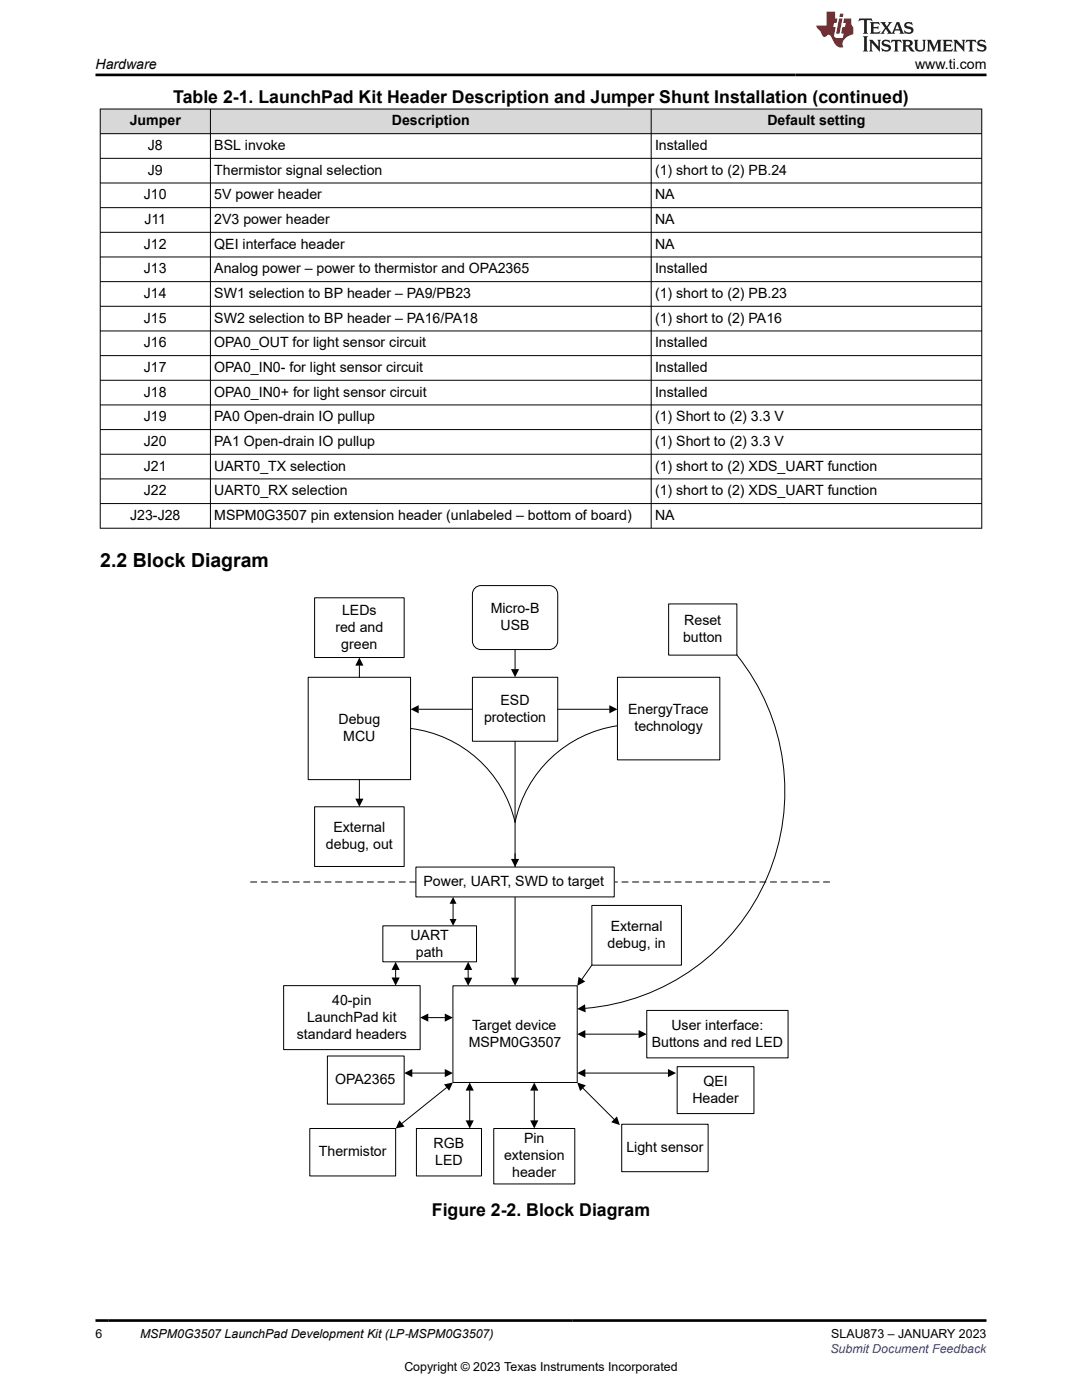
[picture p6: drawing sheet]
<svg xmlns="http://www.w3.org/2000/svg" width="216mm" height="279mm" viewBox="0 0 216 279" stroke-linecap="round" stroke-linejoin="round" font-family="sans-serif">
<defs><g id="words">
<text font-size="3.9" x="20" y="113.1">2.2 Block Diagram</text>
<g font-size="3.5">
<text x="34.6" y="20.6">Table 2-1. LaunchPad Kit Header Description and Jumper Shunt Installation (continued)</text>
<text x="86.2" y="242.7">Figure 2-2. Block Diagram</text>
</g>
<g font-size="2.8">
<text x="19" y="13.8">Hardware</text>
<text x="182.6" y="13.8">www.ti.com</text>
<text x="25.9" y="25">Jumper</text>
<text x="29.5" y="30">J8</text>
<text x="42.8" y="30">BSL invoke</text>
<text x="78.2" y="25">Description</text>
<text x="130.7" y="30">Installed</text>
<text x="153.1" y="25">Default setting</text>
<text x="29.5" y="34.9">J9</text>
<text x="42.8" y="34.9">Thermistor signal selection</text>
<text x="130.7" y="34.9">(1) short to (2) PB.24</text>
<text x="28.7" y="39.8">J10</text>
<text x="42.8" y="39.8">5V power header</text>
<text x="130.7" y="39.8">NA</text>
<text x="28.8" y="44.7">J11</text>
<text x="42.8" y="44.7">2V3 power header</text>
<text x="130.7" y="44.7">NA</text>
<text x="28.7" y="49.6">J12</text>
<text x="42.8" y="49.6">QEI interface header</text>
<text x="130.7" y="49.6">NA</text>
<text x="28.7" y="54.6">J13</text>
<text x="28.7" y="59.5">J14</text>
<text x="42.8" y="54.6">Analog power – power to thermistor and OPA2365</text>
<text x="42.8" y="59.5">SW1 selection to BP header – PA9/PB23</text>
<text x="130.7" y="54.6">Installed</text>
<text x="130.7" y="59.5">(1) short to (2) PB.23</text>
<text x="28.7" y="64.4">J15</text>
<text x="42.8" y="64.4">SW2 selection to BP header – PA16/PA18</text>
<text x="130.7" y="64.4">(1) short to (2) PA16</text>
<text x="28.7" y="69.3">J16</text>
<text x="42.8" y="69.3">OPA0_OUT for light sensor circuit</text>
<text x="130.7" y="69.3">Installed</text>
<text x="28.7" y="74.2">J17</text>
<text x="42.8" y="74.2">OPA0_IN0- for light sensor circuit</text>
<text x="130.7" y="74.2">Installed</text>
<text x="28.7" y="79.2">J18</text>
<text x="42.8" y="79.2">OPA0_IN0+ for light sensor circuit</text>
<text x="130.7" y="79.2">Installed</text>
<text x="28.7" y="84.1">J19</text>
<text x="28.7" y="89">J20</text>
<text x="42.8" y="84.1">PA0 Open-drain IO pullup</text>
<text x="42.8" y="89">PA1 Open-drain IO pullup</text>
<text x="130.7" y="84.1">(1) Short to (2) 3.3 V</text>
<text x="130.7" y="89">(1) Short to (2) 3.3 V</text>
<text x="28.7" y="93.9">J21</text>
<text x="42.8" y="93.9">UART0_TX selection</text>
<text x="130.7" y="93.9">(1) short to (2) XDS_UART function</text>
<text x="28.7" y="98.9">J22</text>
<text x="42.8" y="98.9">UART0_RX selection</text>
<text x="130.7" y="98.9">(1) short to (2) XDS_UART function</text>
<text x="26" y="103.8">J23-J28</text>
<text x="42.8" y="103.8">MSPM0G3507 pin extension header (unlabeled – bottom of board)</text>
<text x="130.7" y="103.8">NA</text>
<text x="68.3" y="122.7">LEDs</text>
<text x="97.9" y="122.4">Micro-B</text>
<text x="99.9" y="125.8">USB</text>
<text x="136.5" y="124.8">Reset</text>
<text x="66.9" y="126.1">red and</text>
<text x="68.1" y="129.5">green</text>
<text x="136.3" y="128.2">button</text>
<text x="99.9" y="140.7">ESD</text>
<text x="125.3" y="142.6">EnergyTrace</text>
<text x="67.6" y="144.5">Debug</text>
<text x="68.5" y="147.9">MCU</text>
<text x="96.6" y="144.1">protection</text>
<text x="126.6" y="145.9">technology</text>
<text x="66.5" y="166.1">External</text>
<text x="65" y="169.5">debug, out</text>
<text x="84.5" y="176.9">Power, UART, SWD to target</text>
<text x="121.9" y="185.8">External</text>
<text x="81.9" y="187.5">UART</text>
<text x="83" y="190.9">path</text>
<text x="121.2" y="189.2">debug, in</text>
<text x="61.3" y="203.9">LaunchPad kit</text>
<text x="66.3" y="200.5">40-pin</text>
<text x="59.2" y="207.3">standard headers</text>
<text x="93.5" y="208.9">MSPM0G3507</text>
<text x="94.2" y="205.5">Target device</text>
<text x="130.1" y="208.9">Buttons and red LED</text>
<text x="134" y="205.5">User interface:</text>
<text x="66.9" y="216.4">OPA2365</text>
<text x="138.2" y="220.1">Header</text>
<text x="140.3" y="216.7">QEI</text>
<text x="63.6" y="230.8">Thermistor</text>
<text x="86.5" y="229.1">RGB</text>
<text x="86.8" y="232.5">LED</text>
<text x="100.6" y="231.6">extension</text>
<text x="104.6" y="228.2">Pin</text>
<text x="125" y="229.9">Light sensor</text>
<text x="102.2" y="235">header</text>
</g>
<g font-size="2.5">
<text x="19" y="267.1">6</text>
<text x="27.9" y="267.1">MSPM0G3507 LaunchPad Development Kit (LP‑MSPM0G3507)</text>
<text x="165.9" y="267.1">SLAU873 – JANUARY 2023</text>
<text x="80.7" y="273.5">Copyright © 2023 Texas Instruments Incorporated</text>
</g>
<text font-size="2.5" fill="#00f" x="165.7" y="270">Submit Document Feedback</text>
</g></defs>
<g fill="#d8d8d8">
<path d="M20 21.8h175.9v4.9h-175.9z" fill-rule="evenodd"/>
<path d="M20.1 21.8h21.8v4.8h-21.8z" fill-rule="evenodd"/>
<path d="M42 21.8h87.9v4.8h-87.9z" fill-rule="evenodd"/>
<path d="M130 21.8h65.8v4.8h-65.8z" fill-rule="evenodd"/>
</g>
<g fill="none" stroke="#000" stroke-width=".2">
<path d="M19.9 21.8h176.1M19.9 26.7h176.1M19.9 31.6h176.1M19.9 36.5h176.1M20 21.7v83.8M42 21.7v83.8M129.9 21.7v83.8M195.9 21.7v83.8M19.9 41.4h176.1M19.9 46.4h176.1M19.9 51.3h176.1M19.9 56.2h176.1"/>
<path d="M19.9 61.1h176.1M19.9 66h176.1M19.9 71h176.1M19.9 75.9h176.1M19.9 80.8h176.1M19.9 85.7h176.1M19.9 90.7h176.1M19.9 95.6h176.1M19.9 100.5h176.1M19.9 105.4h176.1"/>
</g>
<path d="M62.8 119.3h17.8v11.9h-17.8z" fill-rule="evenodd" fill="#fff"/>
<path d="M62.8 119.3h17.8v11.9h-17.8z" fill="none" stroke="#000" stroke-width=".2"/>
<path d="M61.5 135.2h20.4v20.4h-20.4z" fill-rule="evenodd" fill="#fff"/>
<path d="M61.5 135.2h20.4v20.4h-20.4z" fill="none" stroke="#000" stroke-width=".2"/>
<path d="M133.4 120.5h13.6v10.2h-13.6z" fill-rule="evenodd" fill="#fff"/>
<path d="M133.4 120.5h13.6v10.2h-13.6z" fill="none" stroke="#000" stroke-width=".2"/>
<path d="M94.8 117.4l.7-.5h.5h13.6a1.7 1.7 0 0 1 1.7 1.7v9.3a1.7 1.7 0 0 1-1.7 1.7h-13.6a1.7 1.7 0 0 1-1.7-1.7v-9.3v-.5z" fill-rule="evenodd" fill="#fff"/>
<path d="M94.8 117.4l.7-.5h.5h13.6a1.7 1.7 0 0 1 1.7 1.7v9.3a1.7 1.7 0 0 1-1.7 1.7h-13.6a1.7 1.7 0 0 1-1.7-1.7v-9.3v-.5z" fill="none" stroke="#000" stroke-width=".2"/>
<path d="M94.3 135.2h17v12.7h-17z" fill-rule="evenodd" fill="#fff"/>
<path d="M71.7 132.8v2.4M94.3 135.2h17v12.7h-17zM102.8 129.6v3.9M111.3 141.5h10.3" fill="none" stroke="#000" stroke-width=".2"/>
<path d="M71.7 131.2l.8 1.6h-1.6zM102 133.5h1.6l-.8 1.7zM121.6 140.7l1.6 .8-1.6 .9z" fill="#000"/>
<path d="M90.4 196.7h24.8v19.3h-24.8z" fill-rule="evenodd" fill="#fff"/>
<path d="M90.4 196.7h24.8v19.3h-24.8z" fill="none" stroke="#000" stroke-width=".2"/>
<path d="M56.6 196.7h27.2v12.8h-27.2z" fill-rule="evenodd" fill="#fff"/>
<path d="M56.6 196.7h27.2v12.8h-27.2z" fill="none" stroke="#000" stroke-width=".2"/>
<path d="M124.1 224.4h17.2v9.4h-17.2z" fill-rule="evenodd" fill="#fff"/>
<path d="M102.8 170.4v24.7M116.3 217.2l6.3 6.3M116.8 214.2h16.6M124.1 224.4h17.2v9.4h-17.2z" fill="none" stroke="#000" stroke-width=".2"/>
<path d="M102 195.1h1.6l-.8 1.6zM115.2 216l1.7 .6-1.1 1.2zM115.2 214.2l1.6-.9v1.7zM133.3 213.3l1.6 .9-1.6 .8zM122 224l1.1-1.2 .6 1.7z" fill="#000"/>
<path d="M50 176h115.8" fill="none" stroke="#000" stroke-width=".2" stroke-dasharray="1.2 .9"/>
<path d="M83 173h39.6v6h-39.6z" fill-rule="evenodd" fill="#fff"/>
<path d="M83.5 141.5h10.8M102.8 147.9v23.5M123.2 144.8a24.5 24.5 0 0 0-20.4 19.3 24.4 24.4 0 0 0-20.9-18.7M83 173h39.6v6h-39.6z" fill="none" stroke="#000" stroke-width=".2"/>
<path d="M81.9 141.5l1.6-.8v1.7zM102 171.4h1.6l-.8 1.6z" fill="#000"/>
<path d="M123.2 135.2h20.4v16.4h-20.4z" fill-rule="evenodd" fill="#fff"/>
<path d="M123.2 135.2h20.4v16.4h-20.4zM147 130.7a43.4 43.4 0 0 1-30.3 70.5M85.5 203.1h3.4" fill="none" stroke="#000" stroke-width=".2"/>
<path d="M83.8 203.1l1.7-.8v1.6zM88.8 202.3l1.6 .8-1.6 .8zM115.2 201.4l1.5-1 .2 1.6z" fill="#000"/>
<path d="M61.8 225.2h17.1v9.5h-17.1z" fill-rule="evenodd" fill="#fff"/>
<path d="M82.1 214.2h6.7M61.8 225.2h17.1v9.5h-17.1z" fill="none" stroke="#000" stroke-width=".2"/>
<path d="M80.6 214.2l1.7-.9v1.7zM88.8 213.3l1.6 .9-1.6 .8z" fill="#000"/>
<path d="M83.1 225.2h13v9.5h-13z" fill-rule="evenodd" fill="#fff"/>
<path d="M83.1 225.2h13v9.5h-13z" fill="none" stroke="#000" stroke-width=".2"/>
<path d="M129.1 201.7h28.2v9.4h-28.2z" fill-rule="evenodd" fill="#fff"/>
<path d="M116.8 206.4h10.8M129.1 201.7h28.2v9.4h-28.2z" fill="none" stroke="#000" stroke-width=".2"/>
<path d="M115.2 206.4l1.6-.8v1.6zM127.4 205.6l1.7 .8-1.7 .8z" fill="#000"/>
<path d="M62.8 161h17.8v11.9h-17.8z" fill-rule="evenodd" fill="#fff"/>
<path d="M62.8 161h17.8v11.9h-17.8z" fill="none" stroke="#000" stroke-width=".2"/>
<path d="M118.1 180.7h17.9v11.9h-17.9z" fill-rule="evenodd" fill="#fff"/>
<path d="M71.7 155.6v3.8M118.1 192.6l-2 2.8M118.1 180.7h17.9v11.9h-17.9z" fill="none" stroke="#000" stroke-width=".2"/>
<path d="M70.9 159.4h1.6l-.8 1.6zM115.5 194.9l1.3 1-1.6 .8z" fill="#000"/>
<path d="M76.4 184.8h18.7v7.2h-18.7z" fill-rule="evenodd" fill="#fff"/>
<path d="M76.4 184.8h18.7v7.2h-18.7zM78.9 193.4v1.7M90.4 180.2v3.2M93.4 193.6v1.6" fill="none" stroke="#000" stroke-width=".2"/>
<path d="M78.9 192l.9 1.6h-1.7zM78.1 195.1h1.7l-.9 1.6zM90.4 179l.7 1.4h-1.4zM89.7 183.4h1.4l-.7 1.4zM93.4 192l.8 1.6h-1.6zM92.6 195.1h1.6l-.8 1.6z" fill="#000"/>
<path d="M135.1 212.9h15.3v9.3h-15.3z" fill-rule="evenodd" fill="#fff"/>
<path d="M135.1 212.9h15.3v9.3h-15.3z" fill="none" stroke="#000" stroke-width=".2"/>
<path d="M98.5 225.2h16.2v11.1h-16.2z" fill-rule="evenodd" fill="#fff"/>
<path d="M98.5 225.2h16.2v11.1h-16.2z" fill="none" stroke="#000" stroke-width=".2"/>
<path d="M65.3 210.7h15.3v9.7h-15.3z" fill-rule="evenodd" fill="#fff"/>
<path d="M65.3 210.7h15.3v9.7h-15.3zM89.1 217.1l-9 7.2M93.7 217.7v6M106.6 217.7v6" fill="none" stroke="#000" stroke-width=".2"/>
<path d="M88.6 216.4l1.8-.4-.8 1.7zM93.7 216l.8 1.7h-1.6zM106.6 216l.8 1.7h-1.6zM79.7 223.6l1 1.2-1.8 .4zM92.9 223.6h1.6l-.8 1.6zM105.8 223.6h1.6l-.8 1.6z" fill="#000"/>
<path d="M171.5 3.7l-.2 .6 .5-.3h.6v.2v2.2l-.2 .3h1l-.2-.3v-2.2v-.2h.5l.5 .3-.1-.6zM173.6 4.4l.2 .4v1.6l-.2 .3h1.9l.1-.6a1.08 1.08 0 0 1-1.3 .2v-.6h.6l.4 .1v-.6l-.4 .2h-.6v-.6l.2-.1a1 1 0 0 1 1 .3l-.1-.6zM175.7 4.4l.9 1.2-1 1.1h.9l-.2-.2 .5-.7 .4 .7-.2 .2h1.6l-.2-.2 .2-.4h.9l.1 .4-.1 .2h.9l-.2-.3-.8-2h-.5l-.9 2.2-.9-1.1 .9-1.1h-.8l.2 .2-.4 .7-.4-.7 .2-.2zM179 4.8l.4 1h-.7zM180.7 4.6a.65 .65 0 0 0-.2 .7 .65 .65 0 0 0 .6 .4l.6 .2 .1 .2a.79 .79 0 0 1-.7 .4 .79 .79 0 0 1-.7-.5l.1 .7 .2-.1a.93 .93 0 0 0 1.1 .1 .93 .93 0 0 0 .4-.9 1.46 1.46 0 0 0-1.2-.6l-.1-.4a1.09 1.09 0 0 1 1.2 .2l-.2-.6-.1 .1-.5-.1zM172.2 7.2l.2 .4v2.3l-.2 .4h1l-.2-.4v-2.3l.2-.4zM173.4 7.9l.2 .4v1.6l-.2 .4h.8l-.3-.4 .1-1.4 1.6 1.8v-2l.2-.4h-.7l.1 .3 .1 1.1-1.2-1.4zM176.2 8.1a.65 .65 0 0 0-.2 .7 .65 .65 0 0 0 .6 .4l.6 .2 .1 .3a.79 .79 0 0 1-.7 .3 .79 .79 0 0 1-.7-.5l.1 .8 .2-.1a.93 .93 0 0 0 1.1 0 .93 .93 0 0 0 .4-.9 1.46 1.46 0 0 0-1.2-.6l-.1-.4a1.09 1.09 0 0 1 1.2 .2l-.1-.6-.2 .1-.5-.1zM177.9 7.9l-.1 .7a.63 .63 0 0 1 .8-.4v1.7l-.3 .4h1l-.2-.4v-1.7a.66 .66 0 0 1 .8 .4l-.1-.7zM180 7.9l.2 .4v1.6l-.2 .4h1l-.2-.2-.1-.8 .5 .1 .1 .1a.79 .79 0 0 0 1.2 .7l-1-1a.61 .61 0 0 0 .6-.6 .61 .61 0 0 0-.5-.6zM180.8 8.3l.1-.1a.47 .47 0 0 1 .5 .1 .47 .47 0 0 1 .1 .5l-.1 .2h-.7zM182.3 7.9l.2 .3a2.27 2.27 0 0 0 .4 1.9 1.04 1.04 0 0 0 1.7-.6v-1.3l.2-.3h-.8l.2 .4v1.2a.6 .6 0 0 1-.6 .5 .6 .6 0 0 1-.6-.5v-1.2l.3-.4zM184.9 7.9l.2 .4v1.6l-.2 .4h.8l-.3-.4v-1.5l.9 1.9 .9-1.9v1.5l-.3 .4h1l-.2-.4v-1.6l.2-.4h-.8l-.7 1.6-.6-1.6zM188.1 7.9l.2 .4v1.6l-.2 .4h1.9l.1-.6a1.09 1.09 0 0 1-1.3 .1v-.6h.6l.4 .2v-.7l-.4 .2h-.6v-.5l.2-.2a1.01 1.01 0 0 1 1 .3l-.1-.6zM190.2 7.9l.3 .4v1.6l-.3 .4h.8l-.2-.4v-1.4l1.6 1.8v-2l.2-.4h-.7l.2 .3v1.1l-1.2-1.4zM192.8 7.9l-.1 .7a.63 .63 0 0 1 .8-.4v1.7l-.3 .4h1l-.2-.4v-1.7a.66 .66 0 0 1 .8 .4l-.1-.7zM195.2 8.1a.65 .65 0 0 0-.2 .7 .65 .65 0 0 0 .6 .4l.6 .2 .2 .3a.79 .79 0 0 1-.7 .3 .79 .79 0 0 1-.7-.5l.1 .8 .2-.1a.93 .93 0 0 0 1 0 .93 .93 0 0 0 .5-.9 1.46 1.46 0 0 0-1.3-.6v-.4a1.09 1.09 0 0 1 1.2 .2l-.2-.6-.2 .1-.5-.1z" fill="#231f20"/>
<path d="M164.9 2.3v2.8h-2l.1 .4 .8 .9a.95 .95 0 0 0 1 .9 .59 .59 0 0 1 .5-.3 .59 .59 0 0 1 .5 .3l.4 .8a1.59 1.59 0 0 0 2.1 1.3 1.61 1.61 0 0 1 1-2.2l1-.4-.1-1.4a1.59 1.59 0 0 1-.3-1.7h-1.5l-.2 .9h.6l-.2 .8h-.5l-.2 1v.3h.4l-.1 .9h-.7a.73 .73 0 0 1-1-.6l.3-1.6h-.5l.1-.8h.5l.2-.9h-.5v-1.4zM167.4 3.7l-.6 3h.7l.6-3zM167.6 2.7l-.1 .7h.7l.1-.7z" fill="#ed1c24"/>
<path d="M19 15h177.8M19 263.5h177.8" fill="none" stroke="#000" stroke-width=".53"/>
<use href="#words"/>
</svg>
